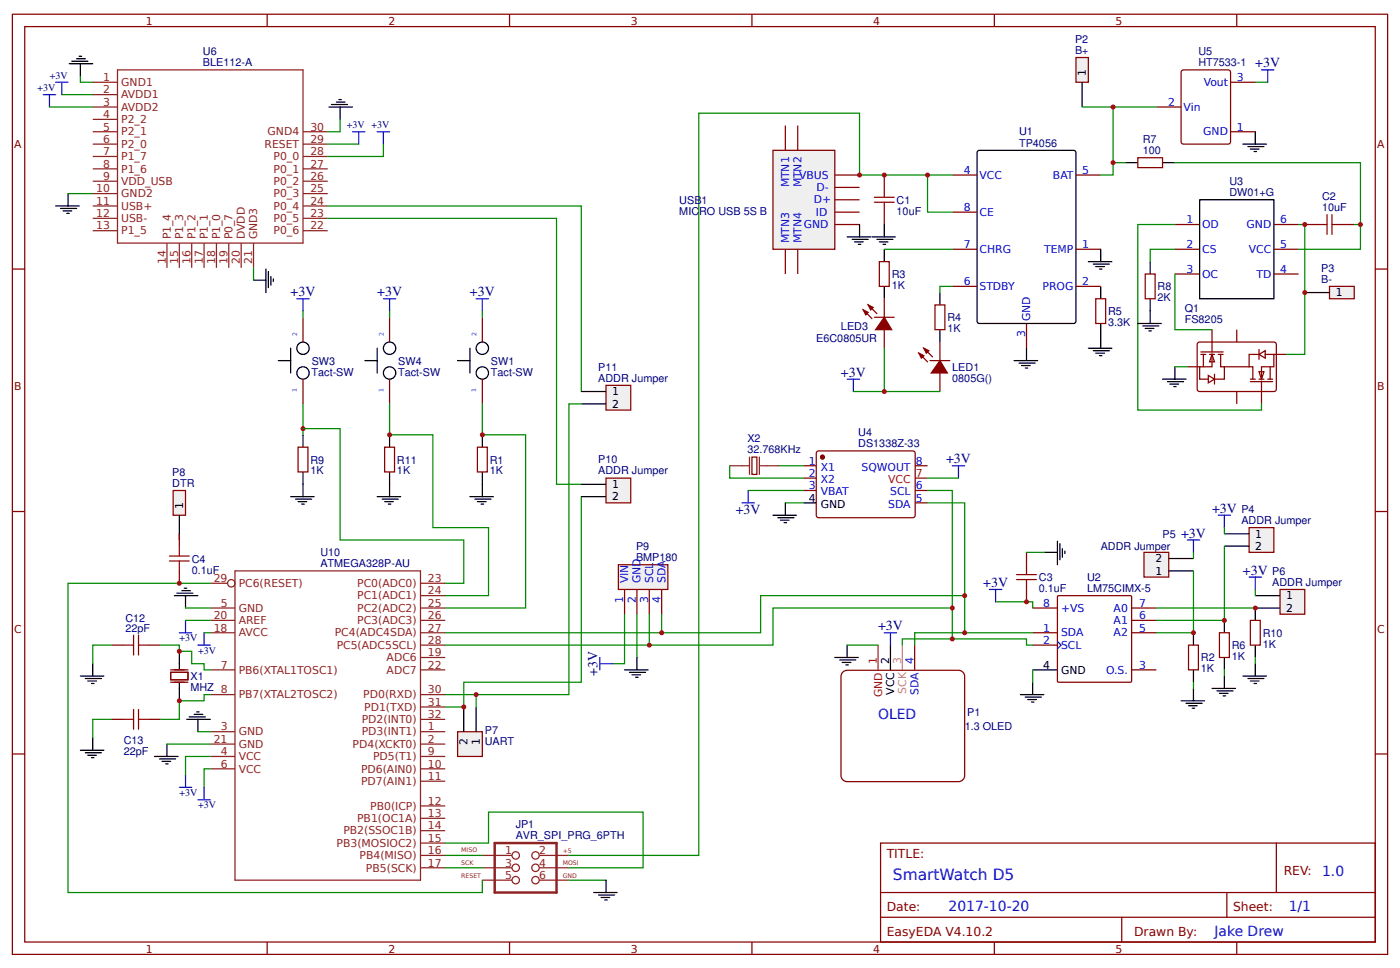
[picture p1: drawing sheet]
<svg xmlns="http://www.w3.org/2000/svg" width="302mm" height="209mm" viewBox="0 0 302 209" stroke-linecap="round" stroke-linejoin="round" font-family="sans-serif">
<defs><g id="words">
<text font-size="3.3" fill="#00f" x="192.6" y="189.8">SmartWatch D5</text>
<g font-size="3" fill="#000080">
<text x="270.7" y="14.5">+3V</text>
<text x="62.7" y="63.9">+3V</text>
<text x="81.3" y="63.9">+3V</text>
<text x="101.3" y="63.9">+3V</text>
<text x="181.4" y="81.2">+3V</text>
<text x="204" y="99.9">+3V</text>
<text x="158.7" y="110.8">+3V</text>
<text x="261.4" y="110.5">+3V</text>
<text x="254.7" y="115.9">+3V</text>
<text x="268" y="123.9">+3V</text>
<text x="212" y="126.5">+3V</text>
<text x="189.4" y="135.9">+3V</text>
<text x="128.8" y="145.8" transform="rotate(-90 128.8 145.8)">+3V</text>
</g>
<g font-size="3" fill="#00f">
<text x="189.4" y="155.1">OLED</text>
<text x="285.1" y="189">1.0</text>
<text x="204.6" y="196.4">2017-10-20</text>
<text x="277.9" y="196.4">1/1</text>
<text x="261.9" y="201.8">Jake Drew</text>
</g>
<g font-size="2.7" fill="#800">
<text x="191.2" y="185">TITLE:</text>
<text x="276.8" y="188.7">REV:</text>
<text x="191.2" y="196.4">Date:</text>
<text x="265.9" y="196.4">Sheet:</text>
<text x="191.2" y="201.8">EasyEDA V4.10.2</text>
<text x="244.6" y="201.8">Drawn By:</text>
</g>
<g font-size="2.3" fill="#800">
<text x="31.5" y="5.3">1</text>
<text x="83.7" y="5.3">2</text>
<text x="136" y="5.3">3</text>
<text x="188.3" y="5.3">4</text>
<text x="240.6" y="5.3">5</text>
<text x="3.1" y="31.9">A</text>
<text x="297" y="31.9">A</text>
<text x="3.1" y="84.1">B</text>
<text x="297" y="84.1">B</text>
<text x="3.1" y="136.4">C</text>
<text x="297" y="136.4">C</text>
<text x="31.5" y="205.4">1</text>
<text x="83.7" y="205.4">2</text>
<text x="136" y="205.4">3</text>
<text x="188.3" y="205.4">4</text>
<text x="240.6" y="205.4">5</text>
</g>
<g font-size="2.3" fill="#000080">
<text x="43.8" y="11.8">U6</text>
<text x="231.8" y="11.6">B+</text>
<text x="231.8" y="9.2">P2</text>
<text x="258.4" y="11.9">U5</text>
<text x="43.8" y="14.3">BLE112-A</text>
<text x="258.4" y="14.3">HT7533-1</text>
<text x="219.8" y="29.1">U1</text>
<text x="219.8" y="31.6">TP4056</text>
<text x="246.4" y="33.2">100</text>
<text x="246.4" y="30.9">R7</text>
<text x="265.1" y="40">U3</text>
<text x="146.5" y="46.3">MICRO USB 5S B</text>
<text x="146.5" y="43.9">USB1</text>
<text x="193.4" y="46.3">10uF</text>
<text x="193.4" y="43.9">C1</text>
<text x="265.1" y="42.3">DW01+G</text>
<text x="285.1" y="45.5">10uF</text>
<text x="285.1" y="43.1">C2</text>
<text x="192.3" y="59.9">R3</text>
<text x="284.9" y="58.5">P3</text>
<text x="192.3" y="62.3">1K</text>
<text x="249.6" y="64.9">2K</text>
<text x="249.6" y="62.6">R8</text>
<text x="284.9" y="60.9">B-</text>
<text x="181.4" y="71.1">LED3</text>
<text x="204.3" y="71.6">1K</text>
<text x="204.3" y="69.3">R4</text>
<text x="239" y="70.3">3.3K</text>
<text x="239" y="67.9">R5</text>
<text x="255.5" y="69.7">FS8205</text>
<text x="255.5" y="67.3">Q1</text>
<text x="176" y="73.7">E6C0805UR</text>
<text x="67.2" y="81">Tact-SW</text>
<text x="67.2" y="78.6">SW3</text>
<text x="85.9" y="81">Tact-SW</text>
<text x="85.9" y="78.6">SW4</text>
<text x="105.9" y="81">Tact-SW</text>
<text x="105.9" y="78.6">SW1</text>
<text x="129" y="79.9">P11</text>
<text x="129" y="82.3">ADDR Jumper</text>
<text x="205.4" y="82.3">0805G()</text>
<text x="205.4" y="79.9">LED1</text>
<text x="161.2" y="95.2">X2</text>
<text x="185.1" y="94">U4</text>
<text x="66.9" y="99.9">R9</text>
<text x="85.6" y="99.9">R11</text>
<text x="105.6" y="99.9">R1</text>
<text x="129" y="99.9">P10</text>
<text x="161.2" y="97.7">32.768KHz</text>
<text x="185.1" y="96.4">DS1338Z-33</text>
<text x="37.2" y="104.9">DTR</text>
<text x="37.2" y="102.5">P8</text>
<text x="66.9" y="102.3">1K</text>
<text x="85.6" y="102.3">1K</text>
<text x="105.6" y="102.3">1K</text>
<text x="129" y="102.3">ADDR Jumper</text>
<text x="267.7" y="110.5">P4</text>
<text x="267.7" y="112.9">ADDR Jumper</text>
<text x="69.1" y="119.9">U10</text>
<text x="137.2" y="118.6">P9</text>
<text x="237.4" y="118.7">ADDR Jumper</text>
<text x="250.7" y="115.9">P5</text>
<text x="41.3" y="123.7">0.1uF</text>
<text x="41.3" y="121.3">C4</text>
<text x="69.1" y="122.3">ATMEGA328P-AU</text>
<text x="137.2" y="120.9">BMP180</text>
<text x="224" y="125.3">C3</text>
<text x="234.4" y="125.3">U2</text>
<text x="274.4" y="123.9">P6</text>
<text x="224" y="127.6">0.1uF</text>
<text x="234.4" y="127.6">LM75CIMX-5</text>
<text x="274.4" y="126.3">ADDR Jumper</text>
<text x="27.1" y="136.2">22pF</text>
<text x="27.1" y="134">C12</text>
<text x="272.3" y="137.3">R10</text>
<text x="259" y="142.6">R2</text>
<text x="265.6" y="142.3">1K</text>
<text x="265.6" y="139.9">R6</text>
<text x="272.3" y="139.6">1K</text>
<text x="41.1" y="149">MHZ 8</text>
<text x="41.1" y="146.6">X1</text>
<text x="259" y="145">1K</text>
<text x="208.6" y="154.4">P1</text>
<text x="26.7" y="160.4">C13</text>
<text x="104.5" y="160.6">UART</text>
<text x="104.5" y="158.3">P7</text>
<text x="208" y="157.4">1.3 OLED</text>
<text x="26.7" y="162.7">22pF</text>
<text x="111.2" y="178.6">JP1</text>
<text x="111.2" y="181">AVR_SPI_PRG_6PTH</text>
</g>
<g font-size="2.3" fill="#8d2323">
<text x="22.3" y="17.5">1</text>
<text x="22.3" y="20.1">2</text>
<text x="22.3" y="22.8">3</text>
<text x="26.1" y="18.5">GND1</text>
<text x="26.1" y="21.2">AVDD1</text>
<text x="26.1" y="23.9">AVDD2</text>
<text x="22.3" y="25.5">4</text>
<text x="22.3" y="28.1">5</text>
<text x="26.1" y="26.5">P2_2</text>
<text x="26.1" y="29.2">P2_1</text>
<text x="57.7" y="29.2">GND4</text>
<text x="66.9" y="28.1">30</text>
<text x="22.3" y="30.8">6</text>
<text x="22.3" y="33.5">7</text>
<text x="26.1" y="31.9">P2_0</text>
<text x="26.1" y="34.5">P1_7</text>
<text x="57.1" y="31.9">RESET</text>
<text x="59" y="34.5">P0_0</text>
<text x="66.9" y="33.5">28</text>
<text x="66.9" y="30.8">29</text>
<text x="20.8" y="41.5">10</text>
<text x="22.3" y="36.1">8</text>
<text x="22.3" y="38.8">9</text>
<text x="26.1" y="37.2">P1_6</text>
<text x="26.1" y="39.9">VDD_USB</text>
<text x="59" y="39.9">P0_2</text>
<text x="59" y="37.2">P0_1</text>
<text x="66.9" y="41.5">25</text>
<text x="66.9" y="38.8">26</text>
<text x="66.9" y="36.1">27</text>
<text x="20.8" y="44.1">11</text>
<text x="20.8" y="46.8">12</text>
<text x="26.1" y="42.5">GND2</text>
<text x="26.1" y="45.2">USB+</text>
<text x="26.1" y="47.9">USB-</text>
<text x="59" y="47.9">P0_5</text>
<text x="59" y="45.2">P0_4</text>
<text x="59" y="42.5">P0_3</text>
<text x="66.9" y="46.8">23</text>
<text x="66.9" y="44.1">24</text>
<text x="20.8" y="49.5">13</text>
<text x="26.1" y="50.5">P1_5</text>
<text x="36.8" y="51.6" transform="rotate(-90 36.8 51.6)">P1_4</text>
<text x="39.5" y="51.6" transform="rotate(-90 39.5 51.6)">P1_3</text>
<text x="42.1" y="51.6" transform="rotate(-90 42.1 51.6)">P1_2</text>
<text x="44.8" y="51.6" transform="rotate(-90 44.8 51.6)">P1_1</text>
<text x="47.5" y="51.6" transform="rotate(-90 47.5 51.6)">P1_0</text>
<text x="50.1" y="51.6" transform="rotate(-90 50.1 51.6)">P0_7</text>
<text x="52.8" y="51.6" transform="rotate(-90 52.8 51.6)">DVDD</text>
<text x="55.5" y="51.6" transform="rotate(-90 55.5 51.6)">GND3</text>
<text x="59" y="50.5">P0_6</text>
<text x="66.9" y="49.5">22</text>
<text x="35.7" y="57" transform="rotate(-90 35.7 57)">14</text>
<text x="38.4" y="57" transform="rotate(-90 38.4 57)">15</text>
<text x="41.1" y="57" transform="rotate(-90 41.1 57)">16</text>
<text x="43.7" y="57" transform="rotate(-90 43.7 57)">17</text>
<text x="46.4" y="57" transform="rotate(-90 46.4 57)">18</text>
<text x="49.1" y="57" transform="rotate(-90 49.1 57)">19</text>
<text x="51.7" y="57" transform="rotate(-90 51.7 57)">20</text>
<text x="54.4" y="57" transform="rotate(-90 54.4 57)">21</text>
<text x="46.1" y="125.5">29</text>
<text x="92.3" y="125.5">23</text>
<text x="47.6" y="130.8">5</text>
<text x="51.5" y="131.9">GND</text>
<text x="51.5" y="126.5">PC6(RESET)</text>
<text x="77" y="131.9">PC2(ADC2)</text>
<text x="77" y="129.2">PC1(ADC1)</text>
<text x="77" y="126.5">PC0(ADC0)</text>
<text x="92.3" y="130.8">25</text>
<text x="92.3" y="128.1">24</text>
<text x="46.1" y="133.5">20</text>
<text x="46.1" y="136.2">18</text>
<text x="51.5" y="134.6">AREF</text>
<text x="51.5" y="137.2">AVCC</text>
<text x="72.2" y="137.2">PC4(ADC4SDA)</text>
<text x="77" y="134.6">PC3(ADC3)</text>
<text x="92.3" y="136.2">27</text>
<text x="92.3" y="133.5">26</text>
<text x="72.6" y="139.9">PC5(ADC5SCL)</text>
<text x="83.4" y="142.6">ADC6</text>
<text x="92.3" y="138.8">28</text>
<text x="92.3" y="141.5">19</text>
<text x="47.6" y="144.2">7</text>
<text x="51.5" y="145.2">PB6(XTAL1TOSC1)</text>
<text x="83.4" y="145.2">ADC7</text>
<text x="92.3" y="149.5">30</text>
<text x="92.3" y="144.2">22</text>
<text x="51.5" y="150.6">PB7(XTAL2TOSC2)</text>
<text x="78" y="155.9">PD2(INT0)</text>
<text x="78.3" y="150.6">PD0(RXD)</text>
<text x="78.5" y="153.2">PD1(TXD)</text>
<text x="92.3" y="154.8">32</text>
<text x="92.3" y="152.2">31</text>
<text x="46.1" y="160.2">21</text>
<text x="47.6" y="157.5">3</text>
<text x="51.5" y="158.6">GND</text>
<text x="51.5" y="161.2">GND</text>
<text x="76" y="161.2">PD4(XCKT0)</text>
<text x="78" y="158.6">PD3(INT1)</text>
<text x="92.3" y="160.2">2</text>
<text x="92.3" y="157.5">1</text>
<text x="47.6" y="162.8">4</text>
<text x="47.6" y="165.5">6</text>
<text x="51.5" y="163.9">VCC</text>
<text x="51.5" y="166.6">VCC</text>
<text x="77.8" y="166.6">PD6(AIN0)</text>
<text x="80.5" y="163.9">PD5(T1)</text>
<text x="92.3" y="165.5">10</text>
<text x="92.3" y="162.8">9</text>
<text x="77.8" y="169.2">PD7(AIN1)</text>
<text x="92.3" y="173.5">12</text>
<text x="92.3" y="168.2">11</text>
<text x="74" y="179.9">PB2(SSOC1B)</text>
<text x="77" y="177.2">PB1(OC1A)</text>
<text x="79.8" y="174.6">PB0(ICP)</text>
<text x="92.3" y="178.8">14</text>
<text x="92.3" y="176.2">13</text>
<text x="72.6" y="182.6">PB3(MOSIOC2)</text>
<text x="77.5" y="185.2">PB4(MISO)</text>
<text x="92.3" y="184.2">16</text>
<text x="92.3" y="181.5">15</text>
<text x="108.9" y="184.2">1</text>
<text x="116.3" y="184.2">2</text>
<text x="78.9" y="187.9">PB5(SCK)</text>
<text x="92.3" y="186.8">17</text>
<text x="108.9" y="186.8">3</text>
<text x="108.9" y="189.5">5</text>
<text x="116.3" y="186.8">4</text>
<text x="116.3" y="189.5">6</text>
</g>
<g font-size="2.3">
<text x="234.2" y="16.4" transform="rotate(-90 234.2 16.4)">1</text>
<text x="288" y="63.9">1</text>
<text x="132" y="85.2">1</text>
<text x="132" y="87.9">2</text>
<text x="132" y="105.2">1</text>
<text x="132" y="107.9">2</text>
<text x="39.5" y="109.7" transform="rotate(-90 39.5 109.7)">1</text>
<text x="174.4" y="108.1">4</text>
<text x="177" y="109.5">GND</text>
<text x="270.7" y="115.9">1</text>
<text x="270.7" y="118.5">2</text>
<text x="249.2" y="123.9">1</text>
<text x="249.2" y="121.2">2</text>
<text x="277.4" y="129.2">1</text>
<text x="277.4" y="131.9">2</text>
<text x="191.8" y="143.1" transform="rotate(-90 191.8 143.1)">2</text>
<text x="192.8" y="149.8" transform="rotate(-90 192.8 149.8)">VCC</text>
<text x="224.9" y="144.2">4</text>
<text x="228.8" y="145.2">GND</text>
<text x="100.8" y="160.6" transform="rotate(-90 100.8 160.6)">2</text>
<text x="103.5" y="160.6" transform="rotate(-90 103.5 160.6)">1</text>
</g>
<g font-size="2.3" fill="#00f">
<text x="266.7" y="17.5">3</text>
<text x="251.9" y="22.8">2</text>
<text x="255.2" y="23.9">Vin</text>
<text x="259.6" y="18.5">Vout</text>
<text x="259.5" y="29.2">GND</text>
<text x="266.7" y="28.1">1</text>
<text x="170.2" y="40.4" transform="rotate(-90 170.2 40.4)">MTN1</text>
<text x="172.3" y="38.5">VBUS</text>
<text x="172.8" y="40.4" transform="rotate(-90 172.8 40.4)">MTN2</text>
<text x="176" y="41.2">D-</text>
<text x="207.9" y="37.5">4</text>
<text x="211.2" y="38.5">VCC</text>
<text x="227.1" y="38.5">BAT</text>
<text x="233.4" y="37.5">5</text>
<text x="175.5" y="43.9">D+</text>
<text x="175.9" y="46.5">ID</text>
<text x="207.9" y="45.5">8</text>
<text x="211.2" y="46.5">CE</text>
<text x="170.2" y="52.4" transform="rotate(-90 170.2 52.4)">MTN3</text>
<text x="172.8" y="52.4" transform="rotate(-90 172.8 52.4)">MTN4</text>
<text x="173.3" y="49.2">GND</text>
<text x="207.9" y="53.5">7</text>
<text x="233.4" y="53.5">1</text>
<text x="255.9" y="48.1">1</text>
<text x="255.9" y="53.5">2</text>
<text x="259.2" y="49.2">OD</text>
<text x="268.8" y="49.2">GND</text>
<text x="276" y="48.1">6</text>
<text x="276" y="53.5">5</text>
<text x="211.2" y="54.5">CHRG</text>
<text x="225.2" y="54.5">TEMP</text>
<text x="255.9" y="58.8">3</text>
<text x="259.2" y="54.5">CS</text>
<text x="259.2" y="59.9">OC</text>
<text x="269.3" y="54.5">VCC</text>
<text x="270.9" y="59.9">TD</text>
<text x="276" y="58.8">4</text>
<text x="207.9" y="61.5">6</text>
<text x="211.2" y="62.5">STDBY</text>
<text x="224.8" y="62.5">PROG</text>
<text x="233.4" y="61.5">2</text>
<text x="222.2" y="69.2" transform="rotate(-90 222.2 69.2)">GND</text>
<text x="221.1" y="72.6" transform="rotate(-90 221.1 72.6)">3</text>
<text x="174.4" y="100.1">1</text>
<text x="177" y="101.5">X1</text>
<text x="185.8" y="101.5">SQWOUT</text>
<text x="197.5" y="100.1">8</text>
<text x="174.4" y="102.8">2</text>
<text x="174.4" y="105.5">3</text>
<text x="177" y="104.1">X2</text>
<text x="177" y="106.8">VBAT</text>
<text x="192" y="106.8">SCL</text>
<text x="197.5" y="105.5">6</text>
<text x="191.5" y="109.5">SDA</text>
<text x="197.5" y="108.1">5</text>
<text x="135.5" y="125.7" transform="rotate(-90 135.5 125.7)">VIN</text>
<text x="138.2" y="125.7" transform="rotate(-90 138.2 125.7)">GND</text>
<text x="140.8" y="125.7" transform="rotate(-90 140.8 125.7)">SCL</text>
<text x="143.5" y="125.7" transform="rotate(-90 143.5 125.7)">SDA</text>
<text x="134.4" y="129.9" transform="rotate(-90 134.4 129.9)">1</text>
<text x="137.1" y="129.9" transform="rotate(-90 137.1 129.9)">2</text>
<text x="139.8" y="129.9" transform="rotate(-90 139.8 129.9)">3</text>
<text x="142.4" y="129.9" transform="rotate(-90 142.4 129.9)">4</text>
<text x="224.9" y="130.8">8</text>
<text x="228.8" y="131.9">+VS</text>
<text x="240.1" y="131.9">A0</text>
<text x="245.6" y="130.8">7</text>
<text x="224.9" y="136.2">1</text>
<text x="228.8" y="137.2">SDA</text>
<text x="240.1" y="137.2">A2</text>
<text x="240.1" y="134.6">A1</text>
<text x="245.6" y="136.2">5</text>
<text x="245.6" y="133.5">6</text>
<text x="197" y="143.1" transform="rotate(-90 197 143.1)">4</text>
<text x="224.9" y="138.8">2</text>
<text x="228.8" y="139.9">SCL</text>
<text x="198" y="149.8" transform="rotate(-90 198 149.8)">SDA</text>
<text x="238.5" y="145.2">O.S.</text>
<text x="245.6" y="144.2">3</text>
</g>
<g font-size="2.3" fill="#f00">
<text x="191.5" y="104.1">VCC</text>
<text x="197.5" y="102.8">7</text>
<text x="189.1" y="143.1" transform="rotate(-90 189.1 143.1)">1</text>
<text x="190.2" y="150.3" transform="rotate(-90 190.2 150.3)">GND</text>
</g>
<g font-size="2.3" fill="#c69">
<text x="194.3" y="143.1" transform="rotate(-90 194.3 143.1)">3</text>
<text x="195.4" y="149.6" transform="rotate(-90 195.4 149.6)">SCK</text>
</g>
<g font-size="2.2" fill="#000080">
<text x="10.8" y="16.9">+3V</text>
<text x="8.1" y="19.6">+3V</text>
<text x="74.8" y="27.6">+3V +3V</text>
<text x="38.7" y="138.3">+3V</text>
<text x="42.7" y="141">+3V</text>
<text x="38.7" y="171.6">+3V</text>
<text x="42.7" y="174.3">+3V</text>
</g>
<g font-size="1.3" fill="#60f">
<text x="64.1" y="72.4" transform="rotate(-90 64.1 72.4)">2</text>
<text x="82.8" y="72.4" transform="rotate(-90 82.8 72.4)">2</text>
<text x="102.8" y="72.4" transform="rotate(-90 102.8 72.4)">2</text>
<text x="64" y="84.4" transform="rotate(-90 64 84.4)">1</text>
<text x="82.7" y="84.4" transform="rotate(-90 82.7 84.4)">1</text>
<text x="102.7" y="84.4" transform="rotate(-90 102.7 84.4)">1</text>
</g>
<g font-size="1.3" fill="#8d2323">
<text x="99.5" y="183.6">MISO</text>
<text x="121.3" y="183.9">+5</text>
<text x="99.5" y="189.2">RESET</text>
<text x="99.5" y="186.6">SCK</text>
<text x="121.3" y="186.6">MOSI</text>
<text x="121.3" y="189.2">GND</text>
</g>
</g></defs>
<g fill="none" stroke="#800" stroke-width=".27">
<path d="M2.7 3.1h296.5v202.7h-296.5zM5.3 5.7h291.3v197.4h-291.3zM57.6 3.1v2.6M109.9 3.1v2.6M162.2 3.1v2.6M214.4 3.1v2.6M266.7 3.1v2.6M2.7 58h2.6M296.6 58h2.6M65.3 68.4v5.3M84 68.4v5.3M104 68.4v5.3"/>
<path d="M65.3 81.7v5.4M84 81.7v5.4M104 81.7v5.4M162.2 98.5h1v3.8h-1zM176.3 97.3h20.8l.3 .4-.1 13.7-.5 .2-20.5-.1-.3-.4v-13.4zM2.7 110.3h2.6M173.4 100.4h2.6M173.4 103.1h2.6M173.4 105.7h2.6M197.4 100.4h2.6M197.4 105.7h2.6M197.4 108.4h2.6"/>
<path d="M296.6 110.3h2.6M24 139.1h2.7M32 139.1h2.7M197.2 139.1v5.3M24 155.1h2.7M32 155.1h2.7M36.8 145h3.7v1.6h-3.7zM36.8 147.1h3.7M36.8 144.4h3.7M181.6 145.1l.7-.5 .4-.1h24a1.33 1.33 0 0 1 1.3 1.3v21.4a1.33 1.33 0 0 1-1.3 1.3h-24a1.33 1.33 0 0 1-1.3-1.3v-21.4zM2.7 162.6h2.6M296.6 162.6h2.6"/>
<path d="M189.9 181.8h106.7v21.3h-106.7zM189.9 192.4h106.7M189.9 197.8h106.7M241.9 197.8v5.3M264.6 192.4v5.4M275.2 181.8v10.6M57.6 203.1v2.7M109.9 203.1v2.7M162.2 203.1v2.7M214.4 203.1v2.7M266.7 203.1v2.7"/>
</g>
<g fill="none" stroke="#080" stroke-width=".27">
<path d="M65.3 67.1v1.3M84 67.1v1.3M104 67.1v1.3M65.3 87.1v6.6M84 87.1v6.6h9.3v20h12v14.7h-9.3M104 87.1v6.6h9.3v37.4h-17.3M157.4 100.4v2.7h16M168 100.4h5.4M169.4 108.4h4M200 103.1h6.7M24 139.1h-4v4M34.7 139.1h4v1.3h2.6v2.7h2.7v1.3h1.3"/>
<path d="M40 131.1h5.3M40 133.7h5.3M44 136.4h1.3M205.4 131.1h-38.7v8h-70.7M208 128.4h-44v8h-68M24 155.1h-4v4M42.7 157.8h2.6M45.3 149.8h-1.3v1.3h-5.3v4h-4M36 160.4h9.3M45.3 163.1h-5.3v4M45.3 165.8h-1.3v4M96 181.8h9.3v-6.7h33.4v12h-16"/>
<path d="M96 187.1h8M96 184.4h8M122.7 189.8h8"/>
</g>
<g fill="none" stroke="#00f" stroke-width=".27">
<path d="M64 64.4h2.7M65.3 64.4v2.7M82.7 64.4h2.6M84 64.4v2.7M102.7 64.4h2.6M104 64.4v2.7M205.4 100.4h2.6M206.7 100.4v2.7M38.7 136.4h2.6M40 133.7v2.7M42.7 139.1h2.6M44 136.4v2.7"/>
<path d="M38.7 169.8h2.6M40 167.1v2.7M42.7 172.4h2.6M44 169.8v2.6"/>
</g>
<g fill="none" stroke="#8d2323" stroke-width=".27">
<path d="M161.6 98.5v3.8M163.8 98.5v3.8M157.4 100.4h4.2M163.8 100.4h4.2M45.3 131.1h5.4M45.3 133.7h5.4M45.3 136.4h5.4M45.3 125.7h3.8M50.7 123.1h40v66.7h-40zM90.7 131.1h5.3M90.7 133.7h5.3M90.7 136.4h5.3"/>
<path d="M90.7 139.1h5.3M90.7 128.4h5.3M90.7 125.7h5.3M45.3 149.8h5.4M45.3 144.4h5.4M45.3 157.8h5.4M90.7 149.8h5.3M90.7 144.4h5.3M90.7 157.8h5.3M90.7 155.1h5.3M90.7 152.4h5.3M90.7 141.8h5.3"/>
<path d="M45.3 160.4h5.4M45.3 163.1h5.4M45.3 165.8h5.4M90.7 160.4h5.3M90.7 163.1h5.3M90.7 165.8h5.3M90.7 179.1h5.3M90.7 176.4h5.3M90.7 173.8h5.3M90.7 168.4h5.3M90.7 187.1h5.3M90.7 184.4h5.3"/>
<path d="M90.7 181.8h5.3M104 189.8h6.4M104 187.1h6.4M104 184.4h6.4M116.3 189.8h6.4M116.3 187.1h6.4M116.3 184.4h6.4"/>
<circle cx="49.9" cy="125.7" r=".8"/>
<circle cx="111.2" cy="184.4" r=".8"/>
<circle cx="111.2" cy="187.1" r=".8"/>
<circle cx="111.2" cy="189.8" r=".8"/>
<circle cx="115.5" cy="184.4" r=".8"/>
<circle cx="115.5" cy="187.1" r=".8"/>
<circle cx="115.5" cy="189.8" r=".8"/>
</g>
<g fill="none" stroke="#000" stroke-width=".27">
<path d="M60 77.7h2.7M62.7 75.1v5.3M78.7 77.7h2.6M81.3 75.1v5.3M98.7 77.7h2.6M101.3 75.1v5.3M62.7 107.1h5M63.7 107.6h3.5M64.3 108.1h1.8M65.1 108.7h.5M65.3 104.4v2.7M81.3 107.1h5.1"/>
<path d="M82.4 107.6h3.5M82.9 108.1h1.9M83.7 108.7h.6M84 104.4v2.7M101.3 107.1h5.1M102.4 107.6h3.5M102.9 108.1h1.9M103.7 108.7h.6M104 104.4v2.7M166.7 111.1h5.1M167.8 111.6h3.4M168.3 112.1h1.9"/>
<path d="M169.1 112.7h.5M169.4 108.4v2.7M173.4 108.4h2.6M37.6 128.4h5.1M38.1 127.9h3.5M39.2 127.3h1.9M39.7 126.8h.6M40 128.4v2.7M192 139.1v5.3M17.3 145.8h5.1M18.4 146.3h3.5M18.9 146.8h1.9"/>
<path d="M19.7 147.4h.6M20 143.1v2.7M20 159.1v2.7M38.7 140.4v3.8M38.7 147.4v3.7M40.3 155.1h5M40.8 154.6h3.5M41.9 154h1.8M42.4 153.5h.5M42.7 155.1v2.7M17.3 161.8h5.1M18.4 162.3h3.5"/>
<path d="M18.9 162.8h1.9M19.7 163.4h.6M33.3 163.1h5.1M34.4 163.6h3.5M34.9 164.2h1.9M35.7 164.7h.6M36 160.4v2.7M128 192.4h5.1M129.1 193h3.4M129.6 193.5h1.9M130.4 194h.5M130.7 189.8v2.6"/>
<circle cx="65.3" cy="75.1" r="1.33"/>
<circle cx="84" cy="75.1" r="1.33"/>
<circle cx="104" cy="75.1" r="1.33"/>
<circle cx="65.3" cy="80.4" r="1.33"/>
<circle cx="84" cy="80.4" r="1.33"/>
<circle cx="104" cy="80.4" r="1.33"/>
</g>
<path d="M26.7 139.1h2.1M28.8 137v4.2M29.9 137v4.2M29.9 139.1h2.1M26.7 155.1h2.1M28.8 153v4.2M29.9 153v4.2M29.9 155.1h2.1" fill="none" stroke="#a00000" stroke-width=".27"/>
<path d="M197.4 103.1h2.6M189.4 139.1v5.3" fill="none" stroke="#f00" stroke-width=".27"/>
<path d="M194.6 139.1v5.3" fill="none" stroke="#c69" stroke-width=".27"/>
<circle cx="177.4" cy="98.5" r=".4" fill="#800" stroke="#800" stroke-width=".27"/>
<path d="M106.7 181.8h13.3v10.6h-13.3z" fill="none" stroke="#8d2323" stroke-width=".53"/>
<g fill="#c00">
<circle cx="38.7" cy="151.1" r=".53"/>
<circle cx="38.7" cy="140.4" r=".53"/>
</g>
<path d="M210.8 32.7l.4-.3h20.3l.5 .3v36.5l-.2 .5h-20.6l-.4-.2zM190.7 53.7v2.7M190.7 61.7v2.7" fill="none" stroke="#000" stroke-width=".27"/>
<path d="M190.7 37.7v2.7M205.4 37.7h5.3M232 37.7h5.4M189.6 56.4h2.2v5.3h-2.2zM190.7 45.7v2.7M205.4 53.7h5.3M205.4 45.7h5.3M232 53.7h5.4M205.4 61.7h5.3M221.4 69.7v5.4M232 61.7h5.4" fill="none" stroke="#800" stroke-width=".27"/>
<path d="M188.6 43.6h4.2M188.6 42.5h4.2M190.7 40.4v2.1M190.7 43.6v2.1" fill="none" stroke="#a00000" stroke-width=".27"/>
<path d="M200 37.7h-14.6v-13.3h-34.7v160h-28M205.4 37.7h-5.4v8h5.4" fill="none" stroke="#080" stroke-width=".27"/>
<circle cx="200" cy="37.7" r=".53" fill="#c00"/>
<path d="M188 51.1h5.1M189.1 51.6h3.5M189.6 52.1h1.9M190.4 52.7h.6M190.7 48.4v2.7M202.7 63.1v2.6M202.7 71.1v2.6M222.7 144.4h5.3" fill="none" stroke="#000" stroke-width=".27"/>
<g fill="none" stroke="#800" stroke-width=".27">
<path d="M186.2 66.8l1.8 1.9M187.2 65.7l1.9 1.9M188.6 68.4h4.2M190.7 64.4v4M190.7 71.1v4M198.2 76.1l1.8 1.9M199.2 75.1l1.9 1.8M200.6 77.7h4.2M201.6 65.7h2.2v5.4h-2.2zM202.7 73.7v4M202.7 80.4v4M222.7 136.4h5.3"/>
<path d="M222.7 139.1h5.3M222.7 131.1h5.3M228.1 128.5l.2-.1h15.5l.2 .1v18.3l-.1 .2-15.6 .1-.2-.1zM244 136.4h5.4M244 133.7h5.4M244 131.1h5.4M244 144.4h5.4"/>
</g>
<path d="M190.7 53.7h14.7M190.7 75.1v9.3h12M205.4 61.7h-2.7v1.4M184 84.4h6.7" fill="none" stroke="#080" stroke-width=".27"/>
<path d="M182.7 81.7h2.7M184 81.7v2.7M228 138.3l.8 .8-.8 .8" fill="none" stroke="#00f" stroke-width=".27"/>
<g fill="#800" stroke="#800" stroke-width=".27">
<path d="M199.2 75.1l1.1 .5-.5 .5z"/>
<path d="M198.2 76.1l1 .6-.5 .5z"/>
<path d="M202.7 77.7l1.6 2.7h-3.5z"/>
<path d="M187.2 65.7l1.1 .6-.5 .5z"/>
<path d="M186.2 66.8l1 .5-.5 .6z"/>
<path d="M190.7 68.4l1.6 2.7h-3.5z"/>
</g>
<circle cx="190.7" cy="84.4" r=".53" fill="#c00"/>
<path d="M234.7 56.4h5.1M235.8 56.9h3.4M236.3 57.5h1.9M237.1 58h.5M237.4 53.7v2.7M218.7 77.7h5.1M219.8 78.3h3.4M220.3 78.8h1.9M221.1 79.3h.5M221.4 75.1v2.6" fill="none" stroke="#000" stroke-width=".27"/>
<path d="M166.7 32.4h13.3v21.3h-13.3z" fill="#efefef" stroke="#800" stroke-width=".27"/>
<path d="M169.4 27.1v5.3M172 27.1v5.3M180 37.7h5.4M169.4 53.7v5.4M172 53.7v5.4M180 48.4h5.4M180 40.4h5.4M180 43.1h5.4M180 45.7h5.4" fill="none" stroke="#800" stroke-width=".27"/>
<path d="M182.7 51.1h5.1M183.8 51.6h3.4M184.3 52.1h1.9M185.1 52.7h.5M185.4 48.4v2.7" fill="none" stroke="#000" stroke-width=".27"/>
<circle cx="190.7" cy="37.7" r=".53" fill="#c00"/>
<path d="M242.7 35.1h2.7M250.7 35.1h2.7M258.7 43.1h16v21.3h-16zM234.7 75.1h5.1M235.8 75.6h3.4M236.3 76.1h1.9M237.1 76.7h.5M237.4 61.7v2.7M237.4 69.7v5.4" fill="none" stroke="#000" stroke-width=".27"/>
<path d="M245.4 34h5.3v2.1h-5.3zM253.4 48.4h5.3M253.4 53.7h5.3M253.4 59.1h5.3M274.7 48.4h5.3M274.7 53.7h5.3M274.7 59.1h5.3M281.4 48.4h2.6M289.4 48.4h2.6M236.3 64.4h2.1v5.3h-2.1z" fill="none" stroke="#800" stroke-width=".27"/>
<path d="M253.4 35.1h40v18.6h-13.4M280 48.4h1.4v28h-4M292 48.4h1.4" fill="none" stroke="#080" stroke-width=".27"/>
<path d="M284 48.4h2.2M286.2 46.3v4.2M287.2 46.3v4.2M287.2 48.4h2.2" fill="none" stroke="#a00000" stroke-width=".27"/>
<circle cx="293.4" cy="48.4" r=".53" fill="#c00"/>
<g fill="#fefefe" stroke="#800" stroke-width=".27">
<path d="M261.4 76.4l.5 1.6h-1.1z"/>
<path d="M260.6 80.9l1.3 .8-1.3 .8z"/>
</g>
<path d="M256 79.1h2.7M259 75.9h4.8M259 76.4h1M259.5 76.4v2.7M260.8 76.4h1.1M261.4 76.4v2.7h-2.7v2.6h1.9M261.4 71.1v4.8M262.7 76.4h1.1M263.2 76.4v2.7h.8v2.6h-2.1M266.7 71.1v2.6M261.9 80.7v2.1" fill="none" stroke="#800" stroke-width=".27"/>
<g fill="#fefefe" stroke="#800" stroke-width=".27">
<path d="M271.5 80.1h1.1l-.6 1.6z"/>
<path d="M271.5 76.4l1.3-.8v1.6z"/>
</g>
<g fill="none" stroke="#800" stroke-width=".27">
<path d="M258.4 73.8h16.6l.2 .5v9.8l-.5 .3-16.3-.1-.2-.4v-9.6zM264 79.1h5.4M271.5 76.4h-2.1v2.7h.8v2.6M271.5 75.3v2.2M272.8 76.4h1.9v2.7h-2.7v2.6M273.9 79.1v2.6M274.7 76.4h2.7M266.7 84.4v2.7M269.6 82.3h4.8M269.6 81.7h1.1M271.5 81.7h1.1M272 82.3v4.8"/>
<path d="M273.4 81.7h1"/>
</g>
<circle cx="281.4" cy="48.4" r=".53" fill="#c00"/>
<path d="M253.4 48.4h-8v40h26.6v-1.3M253.4 53.7h-5.4v2.7M253.4 59.1v12h8" fill="none" stroke="#080" stroke-width=".27"/>
<path d="M248 56.4v2.7M245.4 69.7h5M246.4 70.3h3.5M247 70.8h1.8M247.8 71.3h.5M248 64.4v5.3" fill="none" stroke="#000" stroke-width=".27"/>
<path d="M247 59.1h2.1v5.3h-2.1z" fill="none" stroke="#800" stroke-width=".27"/>
<path d="M232 12.4h2.7v5.3h-2.7z" fill="#efefef" stroke="#800" stroke-width=".27"/>
<path d="M233.4 17.7v5.4" fill="none" stroke="#000" stroke-width=".27"/>
<path d="M286.7 61.7h5.3v2.7h-5.3z" fill="#efefef" stroke="#800" stroke-width=".27"/>
<path d="M281.4 63.1h5.3" fill="none" stroke="#000" stroke-width=".27"/>
<path d="M233.4 23.1h6.6v12h2.7" fill="none" stroke="#080" stroke-width=".27"/>
<circle cx="281.4" cy="63.1" r=".53" fill="#c00"/>
<path d="M253.4 79.1v2.6M250.7 81.7h5.1M251.8 82.3h3.4M252.3 82.8h1.9M253.1 83.3h.5" fill="none" stroke="#000" stroke-width=".27"/>
<path d="M253.4 79.1h2.6" fill="none" stroke="#080" stroke-width=".27"/>
<path d="M276 127.1h5.4v5.3h-5.4z" fill="#efefef" stroke="#800" stroke-width=".27"/>
<g fill="none" stroke="#000" stroke-width=".27">
<path d="M257.4 136.4v2.7M264 133.7v2.7M270.7 128.4h5.3M270.7 139.1v2.7M276 131.1h-5.3v2.6M254.7 151.1h5.1M255.8 151.6h3.4M256.3 152.2h1.9M257.1 152.7h.5M257.4 144.4v2.7M257.4 148.4v2.7M261.4 148.4h5"/>
<path d="M262.4 149h3.5M263 149.5h1.8M263.8 150h.5M264 141.8v2.6M264 145.8v2.6M268 145.8h5.1M269.1 146.3h3.5M269.6 146.8h1.9M270.4 147.4h.6M270.7 143.1v2.7"/>
</g>
<path d="M256.3 139.1h2.1v5.3h-2.1zM263 136.4h2.1v5.4h-2.1zM269.6 133.7h2.2v5.4h-2.2z" fill="none" stroke="#800" stroke-width=".27"/>
<path d="M264 117.7v16h-14.6M257.4 123.1v13.3h-8M257.4 147.1v1.3M264 144.4v1.4M270.7 141.8v1.3" fill="none" stroke="#080" stroke-width=".27"/>
<path d="M269.4 113.7h5.3v5.4h-5.3z" fill="#efefef" stroke="#800" stroke-width=".27"/>
<path d="M264 115.1h5.4M264 117.7h5.4" fill="none" stroke="#000" stroke-width=".27"/>
<path d="M246.7 119.1h5.3v5.3h-5.3z" fill="#efefef" stroke="#800" stroke-width=".27"/>
<path d="M252 123.1h5.4M252 120.4h5.4" fill="none" stroke="#000" stroke-width=".27"/>
<path d="M256 116.4h2.7M257.4 116.4v2.7M262.7 111.1h2.7M264 111.1v2.6M269.4 124.4h2.6M270.7 124.4v2.7" fill="none" stroke="#00f" stroke-width=".27"/>
<circle cx="257.4" cy="136.4" r=".53" fill="#c00"/>
<path d="M257.4 119.1v1.3M264 113.7v1.4" fill="none" stroke="#080" stroke-width=".27"/>
<circle cx="264" cy="133.7" r=".53" fill="#c00"/>
<path d="M270.7 127.1v1.3" fill="none" stroke="#080" stroke-width=".27"/>
<path d="M98.7 157.8h5.3v5.3h-5.3z" fill="#efefef" stroke="#800" stroke-width=".27"/>
<path d="M225.4 119.1h2.6M228 116.7v5M228.6 117.2v3.5M229.1 118.3v1.8M229.6 118.8v.5M100 152.4v5.4M102.7 152.4v5.4M220 149.8h5.1M221.1 150.3h3.5M221.6 150.8h1.9M222.4 151.4h.6M222.7 147.1v2.7" fill="none" stroke="#000" stroke-width=".27"/>
<path d="M219.2 124.9h4.3M219.2 123.9h4.3M221.4 121.7v2.2M221.4 124.9v2.2" fill="none" stroke="#a00000" stroke-width=".27"/>
<path d="M221.4 119.1v2.6M221.4 127.1v2.6" fill="none" stroke="#800" stroke-width=".27"/>
<path d="M221.4 119.1h4M214.7 129.7h8v1.4M222.7 144.4v2.7" fill="none" stroke="#080" stroke-width=".27"/>
<path d="M213.4 127.1h2.6M214.7 127.1v2.6" fill="none" stroke="#00f" stroke-width=".27"/>
<circle cx="221.4" cy="129.7" r=".53" fill="#c00"/>
<path d="M45.3 125.7h-30.6v66.7h89.3v-2.6M182.7 139.1h6.7M194.6 139.1v-1.3h26.8v1.3h1.3M222.7 136.4h-25.5v2.7" fill="none" stroke="#080" stroke-width=".27"/>
<path d="M182.7 139.1v2.7M180 141.8h5.1M181.1 142.3h3.5M181.6 142.8h1.9M182.4 143.4h.6" fill="none" stroke="#000" stroke-width=".27"/>
<path d="M190.7 136.4h2.7M192 136.4v2.7" fill="none" stroke="#00f" stroke-width=".27"/>
<path d="M37.3 105.7h2.7v5.4h-2.7z" fill="#efefef" stroke="#800" stroke-width=".27"/>
<path d="M38.7 111.1v5.3" fill="none" stroke="#000" stroke-width=".27"/>
<path d="M254.8 15.3l.4-.2h9.6l.5 .2 .1 15.2-.3 .5-9.9 .1-.4-.3zM265.4 17.7h5.3M249.4 23.1h5.3M265.4 28.4h5.3" fill="none" stroke="#800" stroke-width=".27"/>
<path d="M240 35.1v2.6h-2.6" fill="none" stroke="#080" stroke-width=".27"/>
<circle cx="240" cy="35.1" r=".53" fill="#c00"/>
<path d="M240 23.1h9.4" fill="none" stroke="#080" stroke-width=".27"/>
<circle cx="240" cy="23.1" r=".53" fill="#c00"/>
<path d="M268 31.1h5.1M269.1 31.6h3.5M269.6 32.1h1.9M270.4 32.7h.6M270.7 28.4v2.7" fill="none" stroke="#000" stroke-width=".27"/>
<path d="M272 15.1h2.7M273.4 15.1v2.6M160 108.4h2.7M161.4 105.7v2.7" fill="none" stroke="#00f" stroke-width=".27"/>
<path d="M270.7 17.7h2.7M161.4 105.7h12" fill="none" stroke="#080" stroke-width=".27"/>
<path d="M36.5 119.9h4.3M38.7 117.7v2.2M36.5 120.9h4.3M38.7 120.9v2.2" fill="none" stroke="#a00000" stroke-width=".27"/>
<path d="M38.7 115.1v2.6M38.7 123.1v2.6" fill="none" stroke="#800" stroke-width=".27"/>
<circle cx="38.7" cy="125.7" r=".53" fill="#c00"/>
<path d="M249.4 131.1h21.3" fill="none" stroke="#080" stroke-width=".27"/>
<circle cx="270.7" cy="131.1" r=".53" fill="#c00"/>
<path d="M200 108.4h8v28" fill="none" stroke="#080" stroke-width=".27"/>
<circle cx="208" cy="136.4" r=".53" fill="#c00"/>
<path d="M200 105.7h5.4v32.1" fill="none" stroke="#080" stroke-width=".27"/>
<g fill="#c00">
<circle cx="205.4" cy="137.8" r=".53"/>
<circle cx="205.4" cy="131.1" r=".53"/>
<circle cx="208" cy="128.4" r=".53"/>
<circle cx="65.3" cy="92.4" r=".53"/>
</g>
<path d="M65.3 92.4h8v24h26.7v9.3h-4" fill="none" stroke="#080" stroke-width=".27"/>
<path d="M104 93.7v2.7M104 101.7v2.7" fill="none" stroke="#000" stroke-width=".27"/>
<path d="M102.9 96.4h2.2v5.3h-2.2z" fill="none" stroke="#800" stroke-width=".27"/>
<circle cx="104" cy="93.7" r=".53" fill="#c00"/>
<path d="M84 93.7v2.7M84 101.7v2.7" fill="none" stroke="#000" stroke-width=".27"/>
<path d="M82.9 96.4h2.2v5.3h-2.2z" fill="none" stroke="#800" stroke-width=".27"/>
<circle cx="84" cy="93.7" r=".53" fill="#c00"/>
<path d="M65.3 93.7v2.7M65.3 101.7v2.7" fill="none" stroke="#000" stroke-width=".27"/>
<path d="M64.3 96.4h2.1v5.3h-2.1z" fill="none" stroke="#800" stroke-width=".27"/>
<path d="M133.3 121.7h10.7v5.4h-10.7z" fill="#efefef" stroke="#800" stroke-width=".27"/>
<path d="M134.7 127.1v5.3M137.4 127.1v5.3M140 127.1v5.3M142.7 127.1v5.3" fill="none" stroke="#800" stroke-width=".27"/>
<path d="M142.7 132.4v4" fill="none" stroke="#080" stroke-width=".27"/>
<circle cx="142.7" cy="136.4" r=".53" fill="#c00"/>
<path d="M140 132.4v6.7" fill="none" stroke="#080" stroke-width=".27"/>
<circle cx="140" cy="139.1" r=".53" fill="#c00"/>
<g fill="none" stroke="#080" stroke-width=".27">
<path d="M17.3 16.4v1.3h2.7M10.7 23.1h9.3M13.3 20.4h6.7M70.7 31.1h6.6M73.3 25.7v2.7h-2.6M82.7 31.1v2.6h-12M14.7 41.7h5.3M54.7 57.7v2.7M70.7 44.4h54.6v40M70.7 47.1h49.3v57.3h5.3M125.3 107.1v40h-25.3v5.3h-4M134.7 132.4v10.7h-2.7"/>
<path d="M137.4 132.4v9.4M96 149.8h6.7v2.6"/>
</g>
<g fill="none" stroke="#000" stroke-width=".27">
<path d="M14.9 13.7h5.1M15.5 13.2h3.4M16.5 12.7h1.9M17.1 12.1h.5M17.3 13.7v2.7M70.9 23.1h5.1M71.5 22.5h3.4M72.5 22h1.9M73.1 21.5h.5M73.3 23.1v2.6M12 44.4h5.1M13.1 44.9h3.4"/>
<path d="M13.6 45.5h1.9M14.4 46h.5M14.7 41.7v2.7M57.3 58v5.1M57.9 58.5v3.5M58.4 59.6v1.9M54.7 60.4h2.6M58.9 60.1v.6M134.7 144.4h5.1M135.8 145h3.4M136.3 145.5h1.9M137.1 146h.5"/>
<path d="M137.4 141.8v2.6"/>
</g>
<path d="M12 17.7h2.7M13.3 17.7v2.7M9.3 20.4h2.7M10.7 20.4v2.7M76 28.4h2.7M77.3 28.4v2.7M81.3 28.4h2.7M82.7 28.4v2.7M129.3 143.1h2.7M129.3 141.8v2.6" fill="none" stroke="#00f" stroke-width=".27"/>
<g fill="none" stroke="#8d2323" stroke-width=".27">
<path d="M20 17.7h5.3M25.3 15.1h40v37.3h-40zM20 20.4h5.3M20 23.1h5.3M20 25.7h5.3M20 28.4h5.3M20 31.1h5.3M20 33.7h5.3M20 36.4h5.3M20 39.1h5.3M65.3 28.4h5.4M65.3 31.1h5.4"/>
<path d="M65.3 33.7h5.4M65.3 36.4h5.4M65.3 39.1h5.4M20 41.7h5.3M20 44.4h5.3M20 47.1h5.3M20 49.7h5.3M36 52.4v5.3M38.7 52.4v5.3M41.3 52.4v5.3M44 52.4v5.3M46.7 52.4v5.3"/>
<path d="M49.3 52.4v5.3M52 52.4v5.3M54.7 52.4v5.3M65.3 41.7h5.4M65.3 44.4h5.4M65.3 47.1h5.4M65.3 49.7h5.4"/>
</g>
<path d="M130.7 103.1h5.3v5.3h-5.3z" fill="#efefef" stroke="#800" stroke-width=".27"/>
<path d="M125.3 104.4h5.4M125.3 107.1h5.4" fill="none" stroke="#000" stroke-width=".27"/>
<path d="M130.7 83.1h5.3v5.3h-5.3z" fill="#efefef" stroke="#800" stroke-width=".27"/>
<path d="M125.3 84.4h5.4M125.3 87.1h5.4" fill="none" stroke="#000" stroke-width=".27"/>
<circle cx="100" cy="152.4" r=".53" fill="#c00"/>
<path d="M125.3 87.1h-2.6v62.7h-20" fill="none" stroke="#080" stroke-width=".27"/>
<g fill="#c00">
<circle cx="102.7" cy="149.8" r=".53"/>
<circle cx="185.4" cy="37.7" r=".53"/>
</g>
<use href="#words"/>
</svg>
